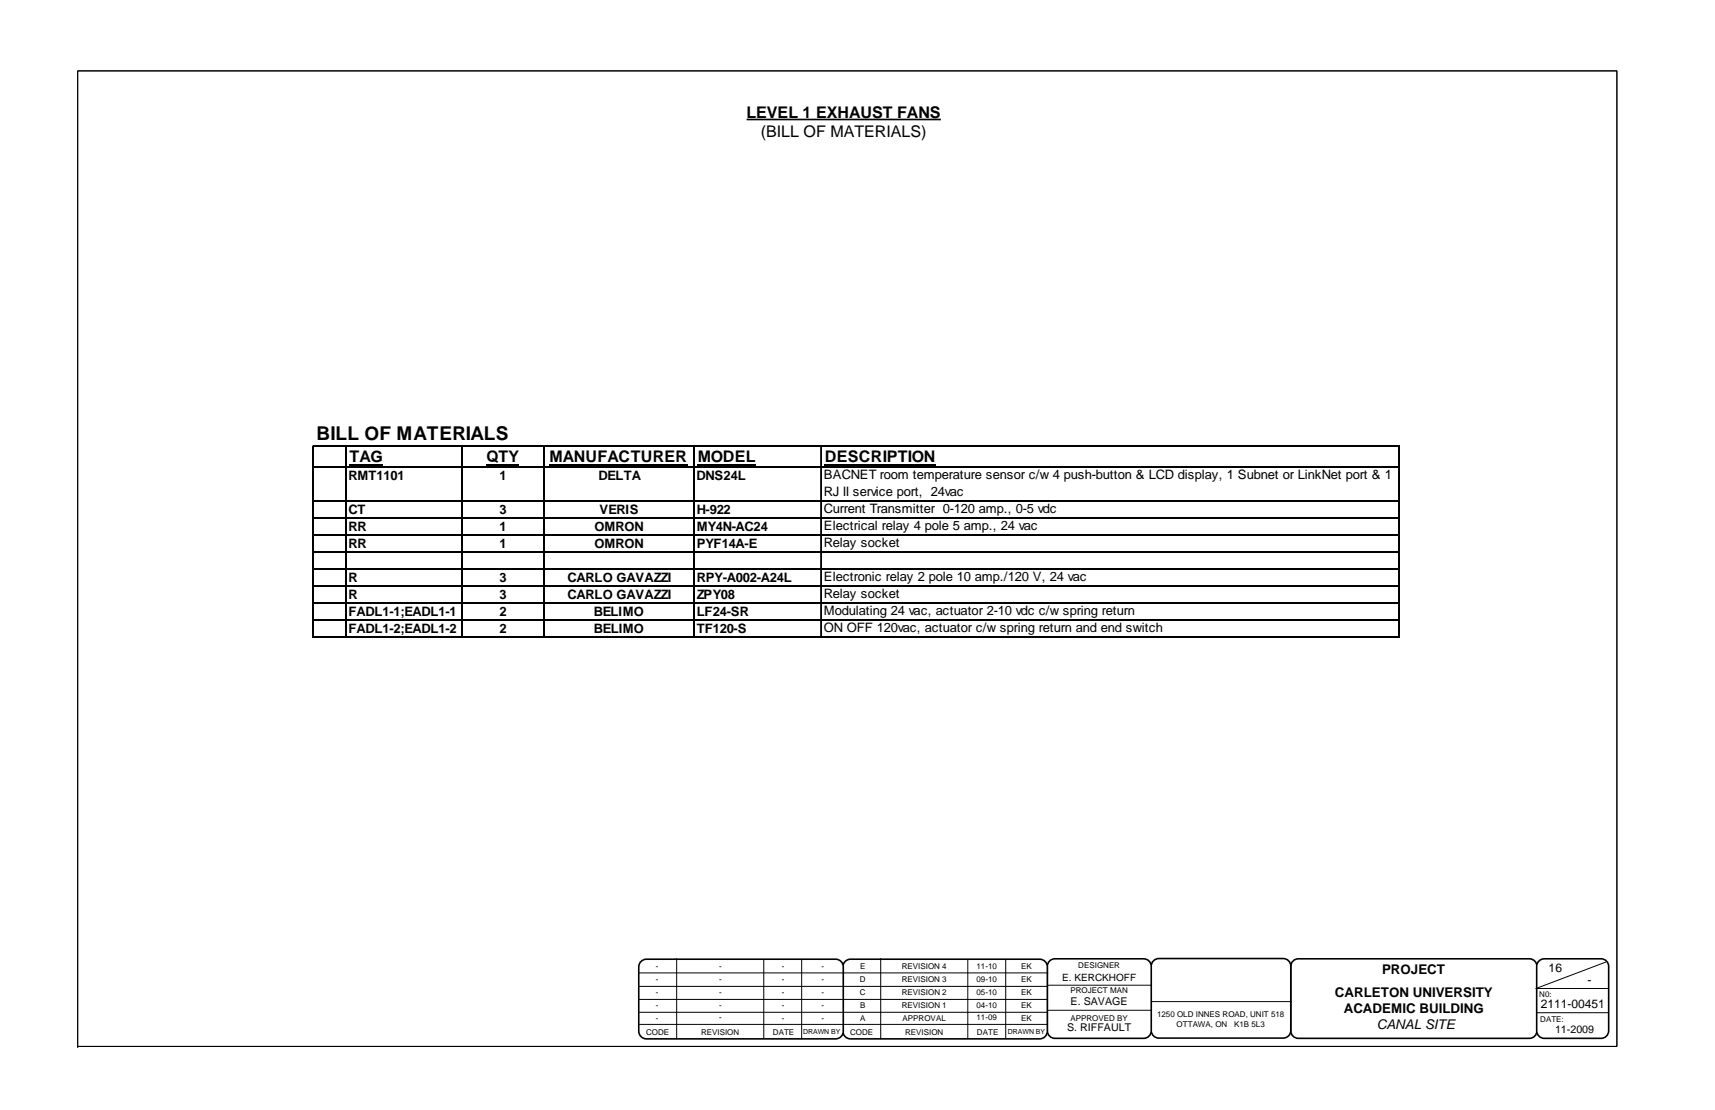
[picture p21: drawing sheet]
<svg xmlns="http://www.w3.org/2000/svg" width="432mm" height="279mm" viewBox="0 0 432 279" stroke-linecap="round" stroke-linejoin="round" font-family="sans-serif">
<defs><g id="words">
<text font-size="4.8" x="79.7" y="110.8">BILL OF MATERIALS</text>
<g font-size="4">
<text x="188" y="29.7">LEVEL 1 EXHAUST FANS</text>
<text x="191.6" y="34.5">(BILL OF MATERIALS)</text>
<text x="88" y="116.4">TAG</text>
<text x="122.5" y="116.4">QTY</text>
<text x="138.4" y="116.4">MANUFACTURER</text>
<text x="175.7" y="116.4">MODEL</text>
<text x="207.6" y="116.4">DESCRIPTION</text>
</g>
<g font-size="3.4">
<text x="348" y="245.1">PROJECT</text>
<text x="336.1" y="251">CARLETON UNIVERSITY</text>
<text x="338.3" y="255.1">ACADEMIC BUILDING</text>
<text x="346.6" y="259.1">CANAL SITE</text>
</g>
<g font-size="3.3">
<text x="87.8" y="120.8">RMT1101</text>
<text x="125.8" y="120.8">1</text>
<text x="150.7" y="120.8">DELTA</text>
<text x="175.4" y="120.8">DNS24L</text>
<text x="207.4" y="120.6">BACNET room temperature sensor c/w 4 push-button &amp; LCD display, 1 Subnet or LinkNet port &amp; 1</text>
<text x="207.4" y="124.9">RJ II service port, 24vac</text>
<text x="87.8" y="129.3">CT</text>
<text x="125.8" y="129.3">3</text>
<text x="151" y="129.3">VERIS</text>
<text x="175.4" y="129.3">H-922</text>
<text x="207.4" y="129.2">Current Transmitter 0-120 amp., 0-5 vdc</text>
<text x="87.8" y="133.6">RR</text>
<text x="87.8" y="137.9">RR</text>
<text x="125.8" y="137.9">1</text>
<text x="125.8" y="133.6">1</text>
<text x="149.7" y="137.9">OMRON</text>
<text x="149.7" y="133.6">OMRON</text>
<text x="175.4" y="137.9">PYF14A-E</text>
<text x="175.4" y="133.6">MY4N-AC24</text>
<text x="207.4" y="133.5">Electrical relay 4 pole 5 amp., 24 vac</text>
<text x="207.4" y="137.8">Relay socket</text>
<text x="87.8" y="146.4">R</text>
<text x="125.8" y="146.4">3</text>
<text x="142.9" y="146.4">CARLO GAVAZZI</text>
<text x="175.4" y="146.4">RPY-A002-A24L</text>
<text x="207.4" y="146.3">Electronic relay 2 pole 10 amp./120 V, 24 vac</text>
<text x="87.8" y="150.7">R</text>
<text x="87.8" y="155">FADL1-1;EADL1-1</text>
<text x="125.8" y="155">2</text>
<text x="125.8" y="150.7">3</text>
<text x="142.9" y="150.7">CARLO GAVAZZI</text>
<text x="149.5" y="155">BELIMO</text>
<text x="175.4" y="155">LF24-SR</text>
<text x="175.4" y="150.7">ZPY08</text>
<text x="207.4" y="150.6">Relay socket</text>
<text x="207.4" y="154.9">Modulating 24 vac, actuator 2-10 vdc c/w spring return</text>
<text x="87.8" y="159.3">FADL1-2;EADL1-2</text>
<text x="125.8" y="159.3">2</text>
<text x="149.5" y="159.3">BELIMO</text>
<text x="175.4" y="159.3">TF120-S</text>
<text x="207.4" y="159.2">ON OFF 120vac, actuator c/w spring return and end switch</text>
</g>
<g font-size="3">
<text x="389.9" y="244.8">16</text>
<text x="399.7" y="247.8">-</text>
<text x="387.9" y="253.8">2111-00451</text>
</g>
<g font-size="2.7">
<text x="269.6" y="253.1">E. SAVAGE</text>
<text x="268.7" y="259.4">S. RIFFAULT</text>
<text x="391.5" y="260.1">11-2009</text>
</g>
<text font-size="2.5" x="267.4" y="246.8">E. KERCKHOFF</text>
<g font-size="2">
<text x="165.1" y="243.9">-</text>
<text x="181.1" y="243.9">-</text>
<text x="196.9" y="243.9">-</text>
<text x="206.9" y="243.9">-</text>
<text x="216.5" y="243.9">E</text>
<text x="227" y="243.9">REVISION 4</text>
<text x="245.9" y="243.9">11-10</text>
<text x="257.1" y="243.9">EK</text>
<text x="271.5" y="243.6">DESIGNER</text>
<text x="165.1" y="250.5">-</text>
<text x="165.1" y="247.2">-</text>
<text x="181.1" y="250.5">-</text>
<text x="181.1" y="247.2">-</text>
<text x="196.9" y="250.5">-</text>
<text x="196.9" y="247.2">-</text>
<text x="206.9" y="250.5">-</text>
<text x="206.9" y="247.2">-</text>
<text x="216.5" y="250.5">C</text>
<text x="216.5" y="247.2">D</text>
<text x="227" y="247.2">REVISION 3</text>
<text x="227.1" y="250.5">REVISION 2</text>
<text x="245.9" y="250.5">05-10</text>
<text x="245.9" y="247.2">09-10</text>
<text x="257.1" y="250.5">EK</text>
<text x="257.1" y="247.2">EK</text>
<text x="269.5" y="250.1">PROJECT MAN</text>
<text x="387.5" y="250.9">N0:</text>
<text x="165.1" y="253.8">-</text>
<text x="165.1" y="256.9">-</text>
<text x="181.1" y="253.8">-</text>
<text x="181.1" y="256.9">-</text>
<text x="196.9" y="253.8">-</text>
<text x="196.9" y="256.9">-</text>
<text x="206.9" y="253.8">-</text>
<text x="206.9" y="256.9">-</text>
<text x="216.5" y="253.8">B</text>
<text x="216.5" y="256.9">A</text>
<text x="227.1" y="253.8">REVISION 1</text>
<text x="227.3" y="256.9">APPROVAL</text>
<text x="245.9" y="253.8">04-10</text>
<text x="245.9" y="256.9">11-09</text>
<text x="257.1" y="253.8">EK</text>
<text x="257.1" y="257">EK</text>
<text x="269.5" y="256.9">APPROVED BY</text>
<text x="291.3" y="256.1">1250 OLD INNES ROAD, UNIT 518</text>
<text x="387.8" y="257.3">DATE:</text>
<text x="162.7" y="260.5">CODE</text>
<text x="176.5" y="260.6">REVISION</text>
<text x="194.6" y="260.6">DATE</text>
<text x="214.1" y="260.5">CODE</text>
<text x="227.9" y="260.6">REVISION</text>
<text x="246" y="260.6">DATE</text>
<text x="296.2" y="258.5">OTTAWA, ON</text>
<text x="310.7" y="258.5">K1B 5L3</text>
</g>
<g font-size="1.8">
<text x="202.2" y="260.4">DRAWN BY</text>
<text x="253.7" y="260.4">DRAWN BY</text>
</g>
</g></defs>
<path d="M19.6 17.8h387.5v245.6h-387.5zM19.6 263.4h.1" fill="none" stroke="#000" stroke-width=".25"/>
<path d="M325.5 241.9l.9-.5 .5-.1h58.2a1.9 1.9 0 0 1 1.9 1.9v16.3a1.9 1.9 0 0 1-1.9 1.9h-58.2a1.9 1.9 0 0 1-1.9-1.9v-16.3l.1-.5z" fill-rule="evenodd" fill="#fff"/>
<path d="M325.5 241.9l.9-.5 .5-.1h58.2a1.9 1.9 0 0 1 1.9 1.9v16.3a1.9 1.9 0 0 1-1.9 1.9h-58.2a1.9 1.9 0 0 1-1.9-1.9v-16.3l.1-.5z" fill="none" stroke="#000" stroke-width=".4"/>
<path d="M387.5 241.9l.8-.5 .5-.1h14.3a1.9 1.9 0 0 1 1.9 1.9v16.3a1.9 1.9 0 0 1-1.9 1.9h-14.3a1.91 1.91 0 0 1-1.9-1.9v-16.3l.1-.5z" fill-rule="evenodd" fill="#fff"/>
<path d="M387.5 241.9l.8-.5 .5-.1h14.3a1.9 1.9 0 0 1 1.9 1.9v16.3a1.9 1.9 0 0 1-1.9 1.9h-14.3a1.91 1.91 0 0 1-1.9-1.9v-16.3l.1-.5z" fill="none" stroke="#000" stroke-width=".4"/>
<path d="M290.4 241.8l.9-.5h.5h31.3a1.9 1.9 0 0 1 1.9 1.9v16.2a1.9 1.9 0 0 1-1.9 1.9h-31.3a1.91 1.91 0 0 1-1.9-1.9v-16.2v-.5z" fill-rule="evenodd" fill="#fff"/>
<path d="M290.4 241.8l.9-.5h.5h31.3a1.9 1.9 0 0 1 1.9 1.9v16.2a1.9 1.9 0 0 1-1.9 1.9h-31.3a1.91 1.91 0 0 1-1.9-1.9v-16.2v-.5z" fill="none" stroke="#000" stroke-width=".4"/>
<path d="M264.2 241.9l.9-.5 .5-.1h22.4a1.9 1.9 0 0 1 1.9 1.9v16.3a1.9 1.9 0 0 1-1.9 1.9h-22.4a1.9 1.9 0 0 1-1.9-1.9v-16.3l.1-.5z" fill-rule="evenodd" fill="#fff"/>
<path d="M264.2 241.9l.9-.5 .5-.1h22.4a1.9 1.9 0 0 1 1.9 1.9v16.3a1.9 1.9 0 0 1-1.9 1.9h-22.4a1.9 1.9 0 0 1-1.9-1.9v-16.3l.1-.5z" fill="none" stroke="#000" stroke-width=".4"/>
<path d="M212.8 242l.8-.5 .5-.1h47.7a1.92 1.92 0 0 1 1.9 2v16.2a1.92 1.92 0 0 1-1.9 1.9h-47.7a1.92 1.92 0 0 1-1.9-1.9v-16.2l.1-.5z" fill-rule="evenodd" fill="#fff"/>
<path d="M212.8 242l.8-.5 .5-.1h47.7a1.92 1.92 0 0 1 1.9 2v16.2a1.92 1.92 0 0 1-1.9 1.9h-47.7a1.92 1.92 0 0 1-1.9-1.9v-16.2l.1-.5z" fill="none" stroke="#000" stroke-width=".4"/>
<g fill="none" stroke="#000" stroke-width=".25">
<path d="M212.2 251.6h51.5M212.2 248.3h51.6M212.2 244.9h51.6M212.2 257.9h51.5M212.2 254.8h51.5M221.7 241.3v20.2M243.7 241.6v19.8M253.2 241.4v20.1M264 254.3h25.8M264 248h25.8M289.9 252.1h35.2M386.8 254.9h18.1"/>
<path d="M404.4 242.1l-17.7 6.7h18.2"/>
</g>
<path d="M161.4 242l.8-.5 .5-.1h47.7a1.92 1.92 0 0 1 1.9 2v16.2a1.92 1.92 0 0 1-1.9 1.9h-47.7a1.93 1.93 0 0 1-1.9-1.9v-16.2l.1-.5z" fill-rule="evenodd" fill="#fff"/>
<path d="M161.4 242l.8-.5 .5-.1h47.7a1.92 1.92 0 0 1 1.9 2v16.2a1.92 1.92 0 0 1-1.9 1.9h-47.7a1.93 1.93 0 0 1-1.9-1.9v-16.2l.1-.5z" fill="none" stroke="#000" stroke-width=".4"/>
<g fill="none" stroke="#000" stroke-width=".25">
<path d="M19.6 17.8h387.5v245.6h-387.5zM78.7 112.2v48.3M78.8 112.2v48.3M78.9 112.2h273.6M78.9 117.4h273.6M79 112.3h273.5M79 117.6h273.5M87 112.4v48.1M87.1 112.4v48.1M116.2 112.4v48.1M116.4 112.4v48.1M136.9 112.4v48.1"/>
<path d="M137 112.4v48.1M174.6 112.4v48.1M174.8 112.4v48.1M206.6 112.4v48.1M206.8 112.4v48.1M352.2 112.4v48.1M352.3 112.4v48.1M78.9 126h273.6M78.9 130.3h273.6M78.9 134.6h273.6M78.9 138.8h273.6M79 126.1h273.5"/>
<path d="M79 130.4h273.5M79 134.7h273.5M79 139h273.5M78.9 143.1h273.6M78.9 147.4h273.6M78.9 151.7h273.6M78.9 155.9h273.6M79 143.2h273.5M79 147.5h273.5M79 151.8h273.5M79 156.1h273.5M78.9 160.2h273.6"/>
<path d="M79 160.4h273.5M160.8 251.6h51.5M160.8 248.3h51.6M160.8 244.9h51.6M160.8 257.9h51.6M160.8 254.8h51.5M170.4 241.3v20.2M192.3 241.6v19.8M201.8 241.4v20.1M19.6 263.4h.1"/>
</g>
<path d="M88 116.9h8.3v.6h-8.3zM122.5 116.9h8.1v.6h-8.1zM138.4 116.9h34.7v.6h-34.7zM175.7 116.9h14.6v.6h-14.6zM207.6 116.9h28v.6h-28z" fill="#000"/>
<path d="M188 30.1h48.9" fill="none" stroke="#000" stroke-width=".42"/>
<use href="#words"/>
</svg>
